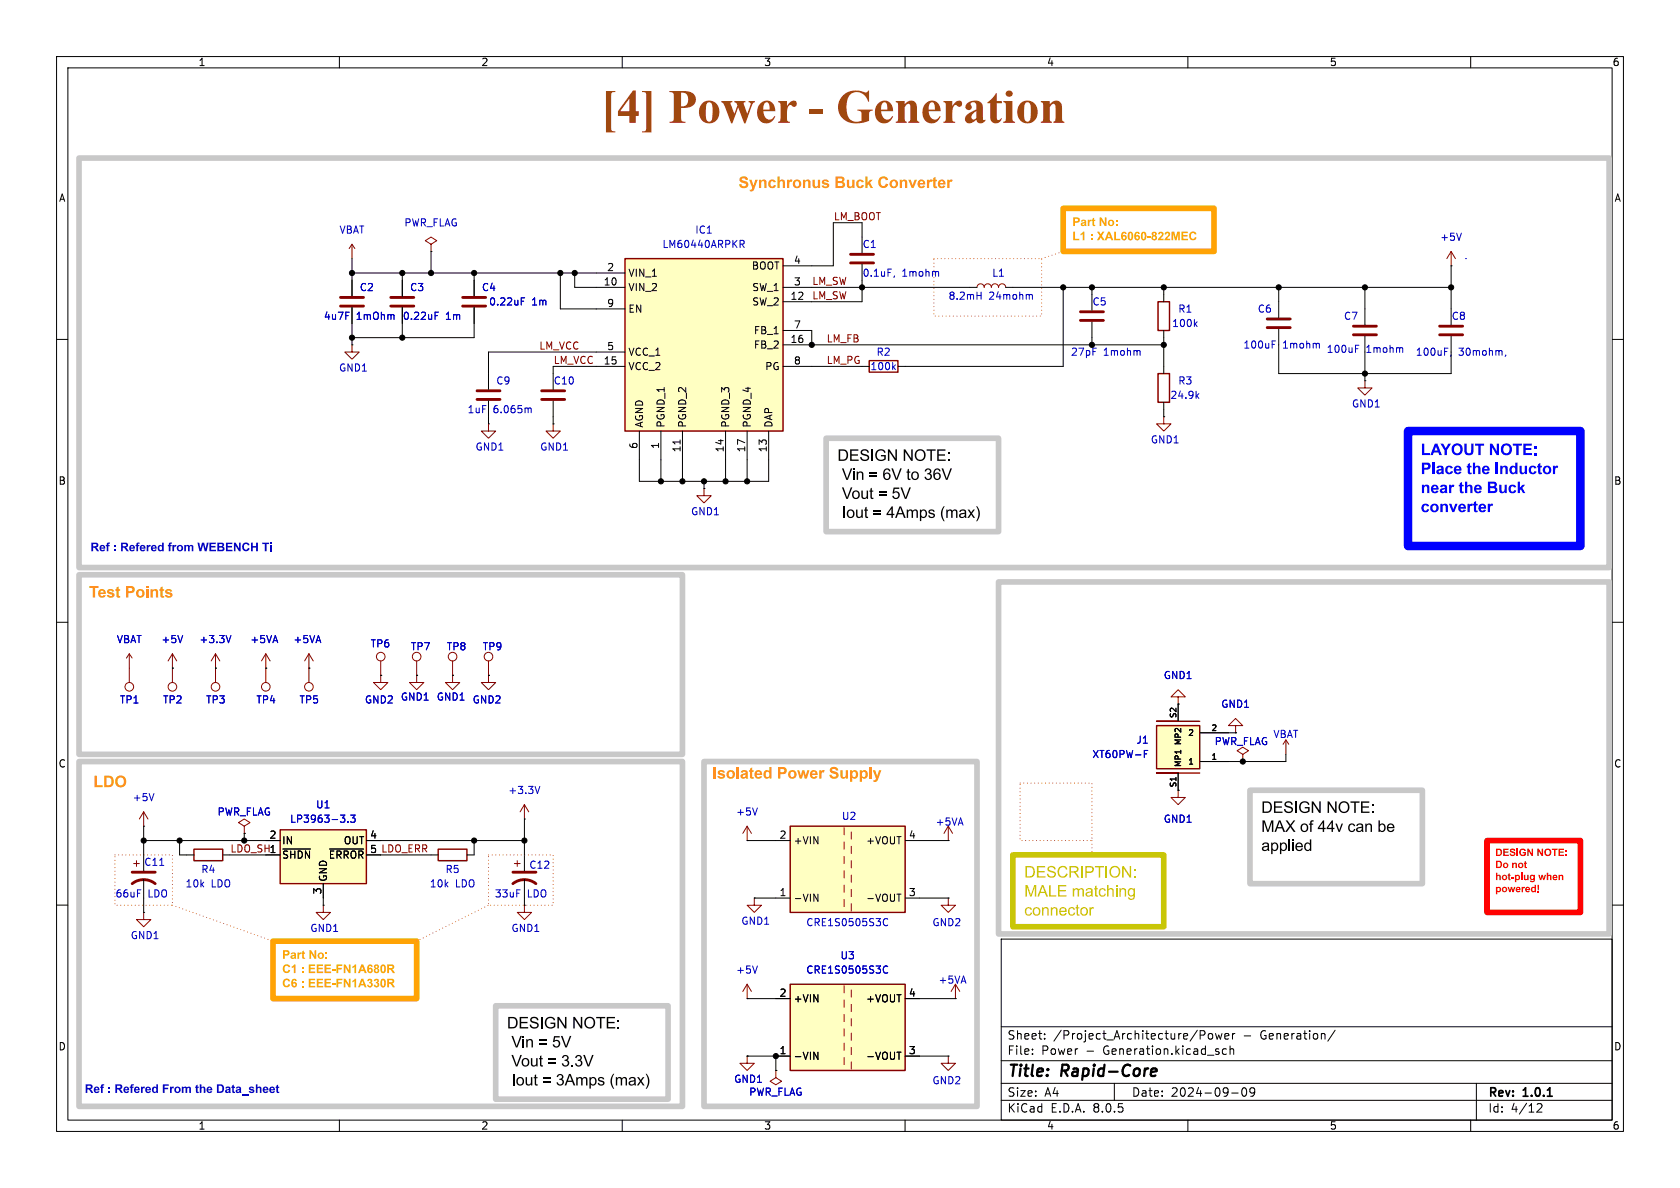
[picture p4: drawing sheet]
<svg xmlns="http://www.w3.org/2000/svg" width="297mm" height="210mm" viewBox="0 0 297 210" stroke-linecap="round" stroke-linejoin="round" font-family="sans-serif">
<defs><g id="words">
<text font-size="8.4" fill="#9f480f" x="106.2" y="23.9">[4] Power- Generation</text>
<g font-size="2.8" fill="#ff8e0d">
<text x="130.6" y="33.6">Synchronus Buck Converter</text>
<text x="15.7" y="106">Test Points</text>
<text x="126" y="138">Isolated Power Supply</text>
<text x="16.5" y="139.5">LDO</text>
</g>
<g font-size="2.8" fill="#00f">
<text x="251.2" y="88.3">near the Buck</text>
<text x="251.2" y="91.7">converter</text>
</g>
<g font-size="2.8">
<text x="148.8" y="92.7">Iout = 4Amps (max)</text>
<text x="223" y="151.6">applied</text>
<text x="90.4" y="186.3">Vin = 5V</text>
<text x="178" y="190.9">Title:</text>
<text x="187.7" y="190.9">Rapid-Core</text>
<text x="90.4" y="193">Iout = 3Amps (max)</text>
</g>
<text font-size="2.8" fill="#c8c607" x="181.1" y="163">connector</text>
<g font-size="2.1" fill="#ffa305">
<text x="189.6" y="40.8">Part No:</text>
<text x="49.9" y="170.4">Part No:</text>
</g>
<g font-size="2.1" fill="#0000c2">
<text x="16" y="97.7">Ref : Refered from WEBENCH Ti</text>
<text x="15" y="193.5">Ref : Refered From the Data_sheet</text>
</g>
<g font-size="2.1">
<text x="178" y="184">Sheet:</text>
<text x="186.2" y="184">/Project_Architecture/Power</text>
<text x="219.8" y="184">-</text>
<text x="223" y="184">Generation/</text>
<text x="178" y="186.7">File:</text>
<text x="184.1" y="186.7">Power</text>
<text x="192" y="186.7">-</text>
<text x="195.2" y="186.7">Generation.kicad_sch</text>
<text x="178" y="196.9">KiCad</text>
<text x="178" y="194.1">Size:</text>
<text x="184.7" y="194.1">A4</text>
<text x="185.7" y="196.9">E.D.A.</text>
<text x="193.3" y="196.9">8.0.5</text>
<text x="200" y="194.1">Date:</text>
<text x="207" y="194.1">2024-09-09</text>
<text x="263" y="194.3">Rev:</text>
<text x="263" y="196.9">Id:</text>
<text x="267.1" y="196.9">4/12</text>
<text x="269.4" y="194.3">1.0.1</text>
</g>
<g font-size="1.8">
<text x="35" y="11.9">1</text>
<text x="85" y="11.9">2</text>
<text x="135" y="11.9">3</text>
<text x="185" y="11.9">4</text>
<text x="235" y="11.9">5</text>
<text x="285" y="11.9">6</text>
<text x="10.3" y="35.9">A</text>
<text x="285.3" y="35.9">A</text>
<text x="132.8" y="47.9">BOOT</text>
<text x="140.3" y="46.7">4</text>
<text x="106.6" y="50.5">10</text>
<text x="107.2" y="48">2</text>
<text x="111" y="51.7">VIN_2</text>
<text x="111" y="49.1">VIN_1</text>
<text x="132.9" y="51.7">SW_1</text>
<text x="139.7" y="53.1">12</text>
<text x="140.3" y="50.5">3</text>
<text x="107.2" y="54.4">9</text>
<text x="111" y="55.5">EN</text>
<text x="132.9" y="54.2">SW_2</text>
<text x="133.2" y="59.3">FB_1</text>
<text x="140.3" y="58.2">7</text>
<text x="106.6" y="64.5">15</text>
<text x="107.2" y="62">5</text>
<text x="111" y="65.6">VCC_2</text>
<text x="111" y="63.1">VCC_1</text>
<text x="133.2" y="61.8">FB_2</text>
<text x="135.2" y="65.6">PG</text>
<text x="139.7" y="60.7">16</text>
<text x="140.3" y="64.5">8</text>
<text x="113.9" y="75.7" transform="rotate(-90 113.9 75.7)">AGND</text>
<text x="117.7" y="75.7" transform="rotate(-90 117.7 75.7)">PGND_1</text>
<text x="121.5" y="75.7" transform="rotate(-90 121.5 75.7)">PGND_2</text>
<text x="129.1" y="75.7" transform="rotate(-90 129.1 75.7)">PGND_3</text>
<text x="132.9" y="75.7" transform="rotate(-90 132.9 75.7)">PGND_4</text>
<text x="136.8" y="75.7" transform="rotate(-90 136.8 75.7)">DAP</text>
<text x="112.8" y="79.4" transform="rotate(-90 112.8 79.4)">6</text>
<text x="116.6" y="79.4" transform="rotate(-90 116.6 79.4)">1</text>
<text x="120.4" y="80.1" transform="rotate(-90 120.4 80.1)">11</text>
<text x="128" y="80.1" transform="rotate(-90 128 80.1)">14</text>
<text x="131.8" y="80.1" transform="rotate(-90 131.8 80.1)">17</text>
<text x="135.6" y="80.1" transform="rotate(-90 135.6 80.1)">13</text>
<text x="10.3" y="85.9">B</text>
<text x="285.3" y="85.9">B</text>
<text x="10.3" y="135.9">C</text>
<text x="285.3" y="135.9">C</text>
<text x="47.6" y="148.3">2</text>
<text x="49.8" y="149.5">IN</text>
<text x="60.7" y="149.5">OUT</text>
<text x="65.3" y="148.3">4</text>
<text x="137.7" y="148.3">2</text>
<text x="140.2" y="149.5">+VIN</text>
<text x="153" y="149.5">+VOUT</text>
<text x="160.6" y="148.3">4</text>
<text x="47.6" y="150.9">1</text>
<text x="49.8" y="152">~{SHDN} ~{ERROR}</text>
<text x="58" y="156" transform="rotate(-90 58 156)">GND</text>
<text x="65.3" y="150.9">5</text>
<text x="56.9" y="158.2" transform="rotate(-90 56.9 158.2)">3</text>
<text x="137.7" y="158.5">1</text>
<text x="140.2" y="159.6">-VIN</text>
<text x="153" y="159.6">-VOUT</text>
<text x="160.6" y="158.5">3</text>
<text x="137.7" y="176.3">2</text>
<text x="140.2" y="177.4">+VIN</text>
<text x="153" y="177.4">+VOUT</text>
<text x="160.6" y="176.3">4</text>
<text x="10.3" y="185.9">D</text>
<text x="285.3" y="185.9">D</text>
<text x="137.7" y="186.4">1</text>
<text x="140.2" y="187.6">-VIN</text>
<text x="153" y="187.6">-VOUT</text>
<text x="160.6" y="186.4">3</text>
<text x="35" y="199.9">1</text>
<text x="85" y="199.9">2</text>
<text x="135" y="199.9">3</text>
<text x="185" y="199.9">4</text>
<text x="235" y="199.9">5</text>
<text x="285" y="199.9">6</text>
</g>
<g font-size="1.8" fill="#0000c2">
<text x="59.9" y="41.5">VBAT</text>
<text x="71.4" y="40.2">PWR_FLAG</text>
<text x="122.8" y="41.5">IC1</text>
<text x="117" y="44">LM60440ARPKR</text>
<text x="152.4" y="44">C1</text>
<text x="254.5" y="42.8">+5V</text>
<text x="63.5" y="51.7">C2</text>
<text x="72.4" y="51.7">C3</text>
<text x="85.1" y="51.7">C4</text>
<text x="152.4" y="49.1">0.1uF,</text>
<text x="159.4" y="49.1">1mohm</text>
<text x="167.6" y="53.2">8.2mH</text>
<text x="174.8" y="53.2">24mohm</text>
<text x="175.3" y="49.1">L1</text>
<text x="57.2" y="56.7">4u7F</text>
<text x="63" y="56.7">1mOhm</text>
<text x="71.1" y="56.7">0.22uF</text>
<text x="78.8" y="56.7">1m</text>
<text x="86.4" y="54.2">0.22uF</text>
<text x="94" y="54.2">1m</text>
<text x="193" y="54.2">C5</text>
<text x="207.1" y="58">100k</text>
<text x="208.2" y="55.5">R1</text>
<text x="222.3" y="55.5">C6</text>
<text x="237.5" y="56.7">C7</text>
<text x="256.6" y="56.7">C8</text>
<text x="59.8" y="65.9">GND1</text>
<text x="153.8" y="65.6">100k</text>
<text x="154.9" y="63.1">R2</text>
<text x="189.2" y="63.1">27pF</text>
<text x="195.1" y="63.1">1mohm</text>
<text x="219.7" y="61.8">100uF</text>
<text x="226.8" y="61.8">1mohm</text>
<text x="234.5" y="62.6">100uF</text>
<text x="241.5" y="62.6">1mohm</text>
<text x="250.2" y="63.1">100uF,</text>
<text x="257.8" y="63.1">30mohm,</text>
<text x="87.6" y="68.2">C9</text>
<text x="97.8" y="68.2">C10</text>
<text x="206.8" y="70.7">24.9k</text>
<text x="208.2" y="68.2">R3</text>
<text x="82.6" y="73.3">1uF</text>
<text x="87.2" y="73.3">6.065m</text>
<text x="238.9" y="72.2">GND1</text>
<text x="84" y="79.9">GND1</text>
<text x="95.4" y="79.9">GND1</text>
<text x="203.4" y="78.6">GND1</text>
<text x="122.1" y="91.3">GND1</text>
<text x="20.6" y="113.9">VBAT</text>
<text x="28.4" y="113.9">+5V</text>
<text x="35.2" y="113.9">+3.3V</text>
<text x="44.2" y="113.9">+5VA</text>
<text x="51.8" y="113.9">+5VA</text>
<text x="65.4" y="114.7">TP6</text>
<text x="72.5" y="115.2">TP7</text>
<text x="78.9" y="115.2">TP8</text>
<text x="85.2" y="115.2">TP9</text>
<text x="21.1" y="124.6">TP1</text>
<text x="28.7" y="124.6">TP2</text>
<text x="36.3" y="124.6">TP3</text>
<text x="45.2" y="124.6">TP4</text>
<text x="52.8" y="124.6">TP5</text>
<text x="64.4" y="124.6">GND2</text>
<text x="70.8" y="124.1">GND1</text>
<text x="77.1" y="124.1">GND1</text>
<text x="83.5" y="124.6">GND2</text>
<text x="205.6" y="120.2">GND1</text>
<text x="215.8" y="125.3">GND1</text>
<text x="200.8" y="131.7">J1</text>
<text x="214.6" y="131.9">PWR_FLAG</text>
<text x="225" y="130.7">VBAT</text>
<text x="193" y="134.2">XT60PW-F</text>
<text x="23.4" y="141.8">+5V</text>
<text x="55.8" y="143.1">U1</text>
<text x="89.8" y="140.6">+3.3V</text>
<text x="38.4" y="144.4">PWR_FLAG</text>
<text x="51.2" y="145.6">LP3963-3.3</text>
<text x="130" y="144.4">+5V</text>
<text x="148.7" y="145.1">U2</text>
<text x="165.3" y="146.2">+5VA</text>
<text x="205.6" y="145.6">GND1</text>
<text x="25.4" y="153.3">C11</text>
<text x="35.5" y="154.5">R4</text>
<text x="78.7" y="154.5">R5</text>
<text x="93.5" y="153.8">C12</text>
<text x="20.3" y="158.9">66uF</text>
<text x="26.2" y="158.9">LDO</text>
<text x="32.7" y="157.1">10k</text>
<text x="37.3" y="157.1">LDO</text>
<text x="75.9" y="157.1">10k</text>
<text x="80.5" y="157.1">LDO</text>
<text x="87.4" y="158.9">33uF</text>
<text x="93.2" y="158.9">LDO</text>
<text x="23" y="166.2">GND1</text>
<text x="54.8" y="164.9">GND1</text>
<text x="90.3" y="164.9">GND1</text>
<text x="131" y="163.7">GND1</text>
<text x="142.4" y="163.9">CRE1S0505S3C</text>
<text x="164.7" y="163.9">GND2</text>
<text x="130" y="172.3">+5V</text>
<text x="142.4" y="172.3">CRE1S0505S3C</text>
<text x="148.5" y="169.8">U3</text>
<text x="165.8" y="174.1">+5VA</text>
<text x="129.7" y="191.6">GND1</text>
<text x="164.7" y="191.9">GND2</text>
<text x="132.3" y="193.9">PWR_FLAG</text>
</g>
<g font-size="1.8" fill="#840000">
<text x="147.3" y="39">LM_BOOT</text>
<text x="143.5" y="50.5">LM_SW</text>
<text x="143.5" y="53">LM_SW</text>
<text x="95.2" y="61.9">LM_VCC</text>
<text x="97.8" y="64.4">LM_VCC</text>
<text x="146" y="64.4">LM_PG</text>
<text x="146" y="60.6">LM_FB</text>
<text x="40.6" y="150.8">LDO_SH1</text>
<text x="65.3" y="150.9">5 LDO_ERR</text>
</g>
<g font-size="1.8" fill="#f00">
<text x="264.3" y="154.2">Do not</text>
<text x="264.3" y="156.3">hot-plug when</text>
<text x="264.3" y="158.4">powered!</text>
</g>
<g font-size="1.4">
<text x="208" y="127.1" transform="rotate(-90 208 127.1)">S2</text>
<text x="209.9" y="130.3">2</text>
<text x="214.1" y="129.3">2</text>
<text x="209" y="135.7" transform="rotate(-90 209 135.7)">MP1 MP2</text>
<text x="209.9" y="135.4">1</text>
<text x="214.1" y="134.4">1</text>
<text x="208" y="139.3" transform="rotate(-90 208 139.3)">S1</text>
</g>
</g></defs>
<g fill="none" stroke="#000" stroke-width=".18">
<path d="M10 10h277v190h-277zM12 12h273v186h-273zM60 10v2M110 10v2M160 10v2M210 10v2M260 10v2M10 60h2M71.1 49.5v2.8M71.1 54.4v2.8M241.3 54.6v2.8M241.3 59.4v2.8"/>
<path d="M256.5 47h.1M256.5 54.6v2.8M256.5 59.4v2.8M285 60h2M124.5 86.4h.1M10 110h2M285 110h2M10 160h2M33 151.1h1.3M39.4 151.1h1.2M43.2 147.3h.1M133.3 158.8h.1"/>
<path d="M285 160h2M177 166h108v32h-108zM60 198v2M110 198v2M132.1 186.7h.1M137.2 189.2h.1M160 198v2M177 194.5h108M177 191.5h108M177 187.5h108M177 181.5h108M182.5 186.3v.1"/>
<path d="M182.5 185.5v.1M184.7 183.6v.1M184.7 182.8v.1M197 191.5v3M210 198v2M212.7 182.2l.3 .3v.3l-.3 .2M213.7 182.8l.2-.1 .4 .1 .1 .6-.2 .2-.3 .1-.2-.1zM214.9 182.7l.3 1 .3-.7 .2 .7 .3-1M216.5 183.2l.7-.1v-.3l-.5-.1-.2 .2 .1 .7h.6M216.8 185.5l-.4-.1-.3 .3v.4l.1 .2h.6M217.5 185.5l.2-.1 .3 .1 .1 .9M217.5 184.9v1.5"/>
<path d="M217.7 193.2h1.2M217.9 182.7v1M218.3 182.7l-.3 .1-.1 .2M219.7 192.4l.2-.1a.81 .81 0 0 1 .6 .6 .81 .81 0 0 1-.3 .8l-.2 .1a.81 .81 0 0 1-.3-1.4zM221.8 192.9l-.3 .3h-.3l-.2-.3 .1-.5 .4-.1 .2 .1a.99 .99 0 0 1-.3 1.4h-.3M236 182.1l-1.3 2M260 198v2M261 191.5v6.5M271.7 195.2l.6-.1 .2 .1 .1 .3-.9 1.1h.9"/>
</g>
<path d="M273.6 193.8h.8" fill="none" stroke="#000" stroke-width=".3"/>
<path d="M203.6 189l.6-.1 .2 .1 .1 .4-1 .1M204.3 190.1l-.6 .1" fill="none" stroke="#000" stroke-width=".4"/>
<path d="M256.5 44.5l-.7 1.2M256.5 44.5v2.5M256.5 44.5l.8 1.2M124.5 86.4v1.2h1.2l-1.2 1.3-1.3-1.3h1.3M43.2 146.1l1-.7-1-.6-1 .6 1 .7v1.2M133.3 158.8v1.2h1.3l-1.3 1.3-1.2-1.3h1.2M132.1 186.7v1.3h1.2l-1.2 1.2-1.3-1.2h1.3M137.2 189.2v1.3l1 .6-1 .7-1.1-.7 1.1-.6" fill="none" stroke="#840000" stroke-width=".18"/>
<path d="M69.1 54.1h4.1M69.1 52.6h4.1M239.3 59.2h4M239.3 57.7h4M254.5 59.2h4.1M254.5 57.7h4.1" fill="none" stroke="#840000" stroke-width=".51"/>
<path d="M76.9 55.8h.4M76.9 55.2h.6M258.4 41.2l-.5 1.3M239.6 61.6h.5M239.6 61h.6M247.8 61.5l.2 .1v.7M256.5 62.7l-.1 .3M266.2 62.7l-.1 .3" fill="none" stroke="#0000c2" stroke-width=".18"/>
<path d="M34.3 150.1h5.1v2h-5.1z" fill="none" stroke="#840000" stroke-width=".25"/>
<path d="M139.7 146.1h20.3v15.2h-20.3z" fill="#ffffc2"/>
<path d="M204.7 53.3h2.1v5.1h-2.1zM153.7 63.8h5v2h-5zM139.7 146.1h20.3v15.2h-20.3z" fill="none" stroke="#840000" stroke-width=".25"/>
<g fill="none" stroke="#840000" stroke-width=".18">
<path d="M62.2 43.2l-.5 .7M62.2 43.2v2.5M62.2 43.2l.5 .7M76.2 43.2l1-.7-1-.6-1 .6 1 .7v1.3M62.2 61v1.2h1.3l-1.3 1.3-1.2-1.3h1.2M205.7 73.7v1.2h1.3l-1.3 1.3-1.2-1.3h1.2M241.3 67.3v1.3h1.3l-1.3 1.3-1.3-1.3h1.3M22.9 115.6v5.1M22.9 115.6l-.5 .7M22.9 115.6l.5 .7M30.5 115.6v5.1M30.5 115.6l-.8 1.2"/>
<path d="M30.5 115.6l.7 1.2M38.1 115.6v5.1M38.1 115.6l-.8 1.2M38.1 115.6l.8 1.2M23.6 152.7h1M24.1 152.1v1.1M25.4 143.5l-.8 1.3M25.4 143.5v2.6M25.4 143.5l.8 1.3M132.1 146.1l-.8 1.2M132.1 146.1v2.5M132.1 146.1l.7 1.2"/>
<path d="M149.2 146.3v1.3M149.2 148.8v1.3M149.2 151.4v1.3M149.2 153.9v1.3M149.2 156.5v1.2M149.2 159v1.3M150.5 147.1v1.2M150.5 149.6v1.3M150.5 152.1v1.3M150.5 154.7v1.3M150.5 157.2v1.3M150.5 159.8v1.2"/>
<path d="M167.6 158.8v1.2h1.3l-1.3 1.3-1.2-1.3h1.2M25.4 161.3v1.3h1.3l-1.3 1.2-1.3-1.2h1.3M168.9 174l-.8 1.3M168.9 174v2.5M168.9 174l.8 1.3"/>
<circle cx="22.9" cy="121.4" r=".76"/>
<circle cx="30.5" cy="121.4" r=".76"/>
<circle cx="38.1" cy="121.4" r=".76"/>
</g>
<g fill="none" stroke="#000" stroke-width=".18">
<path d="M62.2 49.5v2.8M62.2 54.4v2.8M76.2 44.5h.1M152.4 41.9v2.8M152.4 46.7v2.8M193 52.1v2.8M193 56.9v2.8M205.7 52.1v1.2M205.7 58.4v1.3M62.2 61h.1M152.4 64.8h1.3M158.7 64.8h1.3"/>
<path d="M205.7 73.7h.1M241.3 67.3h.1M30.5 118.1h.1M38.1 118.1h.1M25.4 146.1h.1M25.4 151.1v2.8M25.4 155.4v3.4M132.1 148.6h.1M137.2 158.8h2.5M137.2 148.6h2.5M143.9 158.1l.7 1.2v-1.2M158.6 158.1h.7"/>
<path d="M160 158.8h2.6M160 148.6h2.6M167.6 158.8h.1M25.4 161.3h.1M168.9 176.5h.1"/>
</g>
<g fill="none" stroke="#0000c2" stroke-width=".18">
<path d="M158.1 48.8l-.1 .2M165.8 48l.1 .2v.6M211.3 57.2l.3 .5M211.6 56.9l-.4 .5M157.9 64.9l.4 .4M158.3 64.5l-.5 .5M201.4 62l.2 .1v.7M32.3 112.3l-.4 1.3M40.8 112.3l-.4 1.3M27.2 140.3l-.4 1.2M28.2 153h.8M133.9 142.8l-.4 1.3"/>
<path d="M156.2 163.3l.4 .3 .3-.1M156.9 162.5l-.3-.1-.4 .3"/>
</g>
<path d="M60.2 54.1h4.1M60.2 52.6h4.1M150.4 46.5h4M150.4 45h4M191 56.6h4.1M191 55.1h4.1M23.4 156.2a3.3 3.3 0 0 1 4 0M23.4 154.2h4" fill="none" stroke="#840000" stroke-width=".51"/>
<path d="M110.5 45.7h27.9v30.5h-27.9z" fill="#ffffc2"/>
<path d="M110.5 45.7h27.9v30.5h-27.9z" fill="none" stroke="#840000" stroke-width=".25"/>
<g fill="none" stroke="#000" stroke-width=".18">
<path d="M83.8 49.5v2.8M83.8 54.4v2.8M105.4 50.8h5.1M105.4 48.3h5.1M105.4 54.6h5.1M138.4 50.8h5.1M138.4 53.3h5.1M138.4 47h5.1M138.4 58.4h5.1M86.4 74.9h.1M86.4 66v2.8M86.4 70.9v2.8"/>
<path d="M97.8 74.9h.1M97.8 66v2.8M97.8 70.9v2.8M105.4 64.8h5.1M105.4 62.2h5.1M113 76.2v5.1M116.8 76.2v5.1M120.2 77.8v.7M120.6 76.2v5.1M128.3 76.2v5.1M132.1 76.2v5.1M135.9 76.2v5.1"/>
<path d="M138.4 64.8h5.1M138.4 61h5.1M208.3 124.5h.1M167.6 148.6h.1M167.6 186.7h.1"/>
</g>
<path d="M92.2 53.3h.4M92.2 52.6h.6M130.8 42.5h.5l.3 .2-.2 .4-.6 .1M131.1 43.2l.5 .6M93.5 72.1l.4 .2v.7" fill="none" stroke="#0000c2" stroke-width=".18"/>
<path d="M86.4 74.9v1.3h1.2l-1.2 1.3-1.3-1.3h1.3M97.8 74.9v1.3h1.3l-1.3 1.3-1.3-1.3h1.3M208.3 139.7v1.3h1.2l-1.2 1.2-1.3-1.2h1.3M208.3 123.2h1.2l-1.2-1.3-1.3 1.3h1.3v1.3M227.3 130.8l-.5 .8M227.3 130.8v2.6M227.3 130.8l.5 .8M167.6 146.1l-.7 1.2M167.6 146.1v2.5M167.6 146.1l.8 1.2M167.6 186.7v1.3h1.3l-1.3 1.2-1.2-1.2h1.2" fill="none" stroke="#840000" stroke-width=".18"/>
<path d="M81.8 54.1h4.1M81.8 52.6h4.1M84.3 70.6h4.1M84.3 69.1h4.1M95.8 70.6h4M95.8 69.1h4" fill="none" stroke="#840000" stroke-width=".51"/>
<path d="M204.5 128.3h7.6v7.6h-7.6z" fill="#ffffc2"/>
<path d="M204.5 128.3h7.6v7.6h-7.6zM208.3 127.5h-3.8h7.6M208.3 136.7h-3.8h7.6" fill="none" stroke="#840000" stroke-width=".25"/>
<path d="M208.3 124.5v3M208.3 136.7v3M212.2 134.6h5M212.2 129.5h5M218.4 129.5h.1M219.7 134.6h.1" fill="none" stroke="#000" stroke-width=".18"/>
<path d="M202.3 133.3h.4M202.3 132.7h.6" fill="none" stroke="#0000c2" stroke-width=".18"/>
<path d="M218.4 128.3h1.3l-1.3-1.3-1.2 1.3h1.2v1.2M219.7 133.4l1-.7-1-.6-1 .6 1 .7v1.2" fill="none" stroke="#840000" stroke-width=".18"/>
<path d="M139.7 174h20.3v15.2h-20.3z" fill="#ffffc2"/>
<path d="M204.7 66h2.1v5.1h-2.1zM77.5 150.1h5v2h-5zM139.7 174h20.3v15.2h-20.3z" fill="none" stroke="#840000" stroke-width=".25"/>
<g fill="none" stroke="#840000" stroke-width=".18">
<path d="M90.9 152.7h1M91.4 152.1v1.1M92.7 142.2l-.8 1.3M92.7 142.2v2.6M92.7 142.2l.8 1.3M57.1 160v1.3h1.3l-1.3 1.3-1.2-1.3h1.2M92.7 160v1.3h1.3l-1.3 1.3-1.3-1.3h1.3M132.1 174l-.8 1.3M132.1 174v2.5M132.1 174l.7 1.3M149.2 174.2v1.3M149.2 176.8v1.3"/>
<path d="M149.2 179.3v1.3M150.5 175v1.3M150.5 177.5v1.3M149.2 181.9v1.2M149.2 184.4v1.3M149.2 186.9v1.3M150.5 180.1v1.3M150.5 182.6v1.3M150.5 185.2v1.2M150.5 187.7v1.3"/>
</g>
<g fill="none" stroke="#000" stroke-width=".18">
<path d="M205.7 64.8v1.2M205.7 71.1v1.3M76.2 151.1h1.3M82.5 151.1h1.3M92.7 144.8h.1M92.7 151.1v2.8M92.7 155.4v3.4M57.1 160h.1M92.7 160h.1M132.1 176.5h.1M137.2 176.5h2.5M160 176.5h2.6"/>
<path d="M137.2 186.7h2.5M143.9 186l.7 1.3v-1.3M158.6 186h.7M160 186.7h2.6"/>
</g>
<path d="M211.6 69.9l.3 .5M211.9 69.6l-.4 .5M95.4 139l-.4 1.3M133.9 170.8l-.4 1.2M156.2 171.7l.4 .3 .3-.1M156.9 170.9l-.3-.1-.4 .3" fill="none" stroke="#0000c2" stroke-width=".18"/>
<path d="M90.7 156.2a3.3 3.3 0 0 1 4 0M90.7 154.2h4" fill="none" stroke="#840000" stroke-width=".51"/>
<path d="M49.5 146.7h15.3v9.5h-15.3z" fill="#ffffc2"/>
<path d="M49.5 146.7h15.3v9.5h-15.3z" fill="none" stroke="#840000" stroke-width=".25"/>
<g fill="none" stroke="#000" stroke-width=".18">
<path d="M171.4 50.8h1.3M177.8 50.8h1.3M226.1 53.3v2.8M226.1 58.2v2.8M47 118.1h.1M54.6 118.1h.1M67.3 119.4h.1M73.7 119.4h.1M80 119.4h.1M86.4 119.4h.1M47 151.1h2.5M47 148.6h2.5"/>
<path d="M50 150.1h4.9M57.1 156.2v2.6M58.3 150.1h6M64.8 151.1h2.5M64.8 148.6h2.5"/>
</g>
<path d="M172.7 52.2h.7M173.4 51.6v1.3M182.2 52.1l.3 .1v.7M224.9 60.9h.4M224.9 60.3h.6M233.1 60.7l.1 .2v.6M60.2 144.1h.8l-.5 .5M60.8 144.6l.2 .2-.2 .5M61.5 145.2v.2M62 144.1h.8l-.4 .5 .3 .1v.5l-.2 .2-.5-.2" fill="none" stroke="#0000c2" stroke-width=".18"/>
<g fill="none" stroke="#840000" stroke-width=".18">
<path d="M172.7 50.8a.64 .64 0 0 1 .7-.6 .64 .64 0 0 1 .6 .6 .64 .64 0 0 1 .6-.6 .64 .64 0 0 1 .7 .6 .64 .64 0 0 1 .6-.6 .64 .64 0 0 1 .6 .6 .64 .64 0 0 1 .7-.6 .64 .64 0 0 1 .6 .6M47 115.6v5.1M47 115.6l-.8 1.2M47 115.6l.8 1.2M54.6 115.6l-.8 1.2M54.6 115.6v5.1M54.6 115.6l.8 1.2M67.3 116.8v3.9h1.3l-1.3 1.2-1.3-1.2h1.3M73.7 116.8v3.9h1.2l-1.2 1.2-1.3-1.2h1.3M80 116.8v3.9h1.3l-1.3 1.2-1.3-1.2h1.3M86.4 116.8v3.9h1.2l-1.2 1.2-1.3-1.2h1.3"/>
<circle cx="67.3" cy="116.1" r=".76"/>
<circle cx="73.7" cy="116.1" r=".76"/>
<circle cx="80" cy="116.1" r=".76"/>
<circle cx="86.4" cy="116.1" r=".76"/>
<circle cx="47" cy="121.4" r=".76"/>
<circle cx="54.6" cy="121.4" r=".76"/>
</g>
<path d="M224 57.9h4.1M224 56.4h4.1" fill="none" stroke="#840000" stroke-width=".51"/>
<path d="M87.6 177.8h30.5v16.5h-30.5z" fill="none" stroke="#c8c8c8" stroke-width="1"/>
<g fill="#000">
<path d="M89.8 179.8h.7a1.02 1.02 0 0 1 1 1 1.02 1.02 0 0 1-.9 1h-.8v-.2h.7a.79 .79 0 0 0 .7-.8 .79 .79 0 0 0-.7-.8h-.4v1.6h-.3zM103.6 180a1 1 0 0 1 1.4 .1 1 1 0 0 1-.2 1.5 1 1 0 0 1-1.4-.3l-.1-.5h.3a.73 .73 0 0 0 .9 .8 .73 .73 0 0 0 .4-1.1 .69 .69 0 0 0-.8-.5 .69 .69 0 0 0-.5 .8h-.3zM90.4 183.1h.3l.6 1.8 .7-1.8h.3l-.8 2.1h-.3zM90.4 186.5h.3l.6 1.8 .7-1.8h.3l-.8 2h-.3zM91.9 179.8h1.4v.2h-1.2v.6h1.2v.3h-1.2v.7h1.3v.2h-1.5zM92.4 183.1h.3v.3h-.3zM92.4 187.2a.72 .72 0 0 1 1 .1 .72 .72 0 0 1-.1 1 .72 .72 0 0 1-1-.1l-.1-.4h.3a.47 .47 0 0 0 .5 .5 .47 .47 0 0 0 .3-.7 .43 .43 0 0 0-.5-.4 .43 .43 0 0 0-.3 .6h-.3zM93.9 179.9a.8 .8 0 0 1 1.3 .4l-.3 .1a.47 .47 0 0 0-.4-.4 .47 .47 0 0 0-.5 .4l.1 .1a.92 .92 0 0 1 1.1 .9 .85 .85 0 0 1-.9 .4 .85 .85 0 0 1-.7-.7h.3a.54 .54 0 0 0 .5 .5 .54 .54 0 0 0 .6-.4l-.1-.2a1.35 1.35 0 0 1-1.2-.7zM93.9 187.1h.2v.8a.36 .36 0 0 0 .4 .4 .36 .36 0 0 0 .3-.5v-.7h.2v1.4h-.2v-.2a.52 .52 0 0 1-.6 .2 .52 .52 0 0 1-.3-.5zM94.5 190.1l.3-.2v.5h.2v.2h-.2v.9v.2h.2l.1 .2a.36 .36 0 0 1-.5 0 .36 .36 0 0 1-.1-.4v-.9h-.2v-.2h.2zM95.5 186.7l.2-.1v.5h.3v.1h-.3v.9l.1 .2h.2v.2a.36 .36 0 0 1-.4 0 .36 .36 0 0 1-.1-.4v-.9h-.2v-.1h.2zM96.6 180a.93 .93 0 0 1 1.5 .3l-.2 .1a.73 .73 0 0 0-1-.3 .73 .73 0 0 0-.3 1 .79 .79 0 0 0 1.3 .3v-.4h-.6v-.2h.9v.7a1.09 1.09 0 0 1-1.6 .1 1.09 1.09 0 0 1 0-1.6z"/>
<path d="M97.9 183.2h1v.2h-.8l-.1 .5a.67 .67 0 0 1 1 .4 .67 .67 0 0 1-.4 .9 .67 .67 0 0 1-.9-.6h.3a.45 .45 0 0 0 .5 .3 .45 .45 0 0 0 .3-.6 .45 .45 0 0 0-.6-.3l-.2 .2h-.2zM96.9 187.1h1.4v.2h-1.4zM96.9 187.7h1.4v.3h-1.4zM98.6 190a.54 .54 0 0 1 .8 0 .54 .54 0 0 1-.1 .8 .63 .63 0 0 1 0 1.1 .63 .63 0 0 1-.9-.5l.2-.1a.41 .41 0 0 0 .5 .4 .41 .41 0 0 0 .3-.5 .41 .41 0 0 0-.5-.3v-.2a.34 .34 0 0 0 .4-.3 .34 .34 0 0 0-.3-.4 .34 .34 0 0 0-.3 .4h-.3zM98.6 179.8h.2l1.1 1.6v-1.6h.2v2h-.2l-1.1-1.6v1.6h-.2zM99.5 186.6a.54 .54 0 0 1 .8 0 .54 .54 0 0 1 0 .8 .63 .63 0 0 1 0 1.1 .63 .63 0 0 1-1-.5h.3a.41 .41 0 0 0 .4 .3 .41 .41 0 0 0 .4-.5 .41 .41 0 0 0-.6-.2v-.3a.34 .34 0 0 0 .5-.3 .34 .34 0 0 0-.4-.3 .34 .34 0 0 0-.3 .4l-.3-.1zM99.2 183.1h.2l.7 1.8 .6-1.8h.3l-.8 2.1h-.3zM101 188.2h.3v.3h-.3zM101.3 179.8h.3l1.1 1.6v-1.6h.2v2h-.2l-1.1-1.6v1.6h-.3zM101.9 186.6a.54 .54 0 0 1 .8 0 .54 .54 0 0 1-.1 .8 .63 .63 0 0 1 0 1.1 .63 .63 0 0 1-.9-.5h.2a.41 .41 0 0 0 .5 .3 .41 .41 0 0 0 .3-.5 .41 .41 0 0 0-.6-.2l.1-.3a.34 .34 0 0 0 .4-.3 .34 .34 0 0 0-.3-.3 .34 .34 0 0 0-.4 .4l-.2-.1zM100.6 189.8h.3l.8 2.1h-.3l-.2-.6h-.9l-.2 .6h-.3l.3-.9h1l-.4-.9-.3 .9h-.3zM103.1 186.5h.3l.6 1.8 .7-1.8h.2l-.7 2h-.3z"/>
<path d="M105.4 179.8h1.6v.2h-.7v1.8h-.2v-1.8h-.7zM107.3 179.8h1.4v.2h-1.2v.6h1.1v.3h-1.1v.7h1.3v.2h-1.5zM108.4 189.8h.2l-.1 .2a2.32 2.32 0 0 0 .1 2.5h-.2a2.05 2.05 0 0 1 0-2.7zM109.2 180.3h.2v.3h-.2zM109.2 181.5h.2v.3h-.2zM114.1 189.8h.2a2.05 2.05 0 0 1 0 2.7h-.2a2.35 2.35 0 0 0 0-2.7z"/>
</g>
<path d="M95.8 179.8v2M90.8 189.8v2.1" fill="none" stroke="#000" stroke-width=".27"/>
<path d="M248.9 76.2h30.5v20.3h-30.5z" fill="none" stroke="#00f" stroke-width="1.5"/>
<g fill="#00f">
<path d="M251.4 78.4h.4v1.7h1v.3h-1.4z"/>
<path d="M253.7 78.4h.4l.8 2h-.4l-.2-.4h-.8l-.2 .4h-.4l.3-.8h1l-.3-.7-.3 .7h-.4z"/>
<path d="M254.6 78.4h.5l.5 .8 .5-.8h.4l-.7 1.2v.8h-.4v-.8z"/>
<path d="M256.9 78.6a1.01 1.01 0 0 1 1.5 .2 1.01 1.01 0 0 1-.2 1.4 1.01 1.01 0 0 1-1.4-.2l-.2-.6h.5a.6 .6 0 0 0 .7 .7 .6 .6 0 0 0 .3-.9 .56 .56 0 0 0-.6-.5 .56 .56 0 0 0-.4 .7h-.5z"/>
<path d="M258.9 78.4h.4v1.1a.43 .43 0 0 0 .4 .6 .43 .43 0 0 0 .4-.6v-1.1h.4v1.1a.82 .82 0 0 1-.8 1 .82 .82 0 0 1-.8-1z"/>
<path d="M260.8 78.4h1.6v.4h-.6v1.6h-.4v-1.6h-.6z"/>
<path d="M263.4 78.4h.4l.8 1.4v-1.4h.4v2h-.4l-.8-1.3v1.3h-.4z"/>
<path d="M265.6 78.6a1.01 1.01 0 0 1 1.5 .2 1.01 1.01 0 0 1-.2 1.4 1.01 1.01 0 0 1-1.4-.2l-.2-.6h.5a.6 .6 0 0 0 .7 .7 .6 .6 0 0 0 .4-.9 .56 .56 0 0 0-.7-.5 .56 .56 0 0 0-.4 .7h-.5z"/>
<path d="M267.5 78.4h1.6v.4h-.6v1.6h-.5v-1.6h-.5z"/>
<path d="M269.3 78.4h1.5v.4h-1.1v.4h1v.3h-1v.6h1.1v.3h-1.5z"/>
<path d="M271.2 79h.4v.4h-.4z"/>
<path d="M271.2 80.1h.4v.3h-.4z"/>
<path d="M251.4 81.8h.6a.66 .66 0 0 1 .9 .6 .66 .66 0 0 1-.9 .6h-.2v.8h-.4v-1.1h.4a.42 .42 0 0 0 .5 0 .42 .42 0 0 0 .1-.5l-.6-.1v.6h-.4z"/>
</g>
<path d="M253.4 81.8v2" fill="none" stroke="#00f" stroke-width=".39"/>
<g fill="#00f">
<path d="M254.1 82.5a.65 .65 0 0 1 .7-.2 .65 .65 0 0 1 .4 .6l.1 .9h-.4v-.2l-.4 .2a.46 .46 0 0 1-.6-.4h.4a.29 .29 0 0 0 .4 .1 .29 .29 0 0 0 .1-.4l-.5 .3h-.4l.2-.4 .7-.2a.26 .26 0 0 0-.2-.2 .26 .26 0 0 0-.3 .2l-.3-.1z"/>
<path d="M255.7 82.5l.3-.2 .5 .1 .3 .3-.3 .1a.34 .34 0 0 0-.5-.1 .34 .34 0 0 0-.1 .5 .31 .31 0 0 0 .2 .3 .31 .31 0 0 0 .4-.2h.4a.75 .75 0 0 1-1.2 .4 .75 .75 0 0 1 0-1.2z"/>
<path d="M257.2 82.5a.7 .7 0 0 1 .9-.1 .7 .7 0 0 1 .3 .8h-1a.3 .3 0 0 0 .2 .3 .3 .3 0 0 0 .4-.1h.4a.71 .71 0 0 1-.9 .4 .71 .71 0 0 1-.5-.9h1a.29 .29 0 0 0-.3-.3 .29 .29 0 0 0-.3 .3h-.4z"/>
<path d="M259.5 82.1l.4-.3v.5h.2v.3h-.2v.8v.1h.2l.1 .3a.44 .44 0 0 1-.6 0 .44 .44 0 0 1-.1-.5v-.7h-.2z"/>
<path d="M260.4 81.8h.4v.7a.53 .53 0 0 1 .6-.2 .53 .53 0 0 1 .3 .6v.9h-.4v-.8a.31 .31 0 0 0-.3-.4 .31 .31 0 0 0-.2 .5v.7h-.4z"/>
<path d="M262.2 82.5a.7 .7 0 0 1 .8-.1 .7 .7 0 0 1 .4 .8h-1a.3 .3 0 0 0 .2 .3 .3 .3 0 0 0 .4-.1h.3a.71 .71 0 0 1-.9 .4 .71 .71 0 0 1-.4-.9h1a.29 .29 0 0 0-.3-.3 .29 .29 0 0 0-.3 .3h-.4z"/>
</g>
<path d="M264.6 81.8v2" fill="none" stroke="#00f" stroke-width=".41"/>
<g fill="#00f">
<path d="M265.2 82.3h.4v.3a.52 .52 0 0 1 .6-.3 .52 .52 0 0 1 .3 .6v.9h-.3v-.9a.32 .32 0 0 0-.4-.3 .32 .32 0 0 0-.2 .5v.7h-.4z"/>
<path d="M267 82.5a.57 .57 0 0 1 .9 0v-.7h.4v2h-.4v-.2a.61 .61 0 0 1-.7 .2 .61 .61 0 0 1-.4-.8h.4a.37 .37 0 0 0 .4 .6 .37 .37 0 0 0 .3-.6 .33 .33 0 0 0-.4-.4 .33 .33 0 0 0-.3 .4h-.4z"/>
<path d="M268.6 82.3h.4v.7a.34 .34 0 0 0 .3 .6 .34 .34 0 0 0 .3-.6v-.7h.4v1.5h-.4v-.2a.52 .52 0 0 1-.6 .2 .52 .52 0 0 1-.4-.5z"/>
<path d="M270.5 82.5l.3-.2 .5 .1 .3 .3-.4 .1a.34 .34 0 0 0-.4-.1 .34 .34 0 0 0-.1 .5 .31 .31 0 0 0 .2 .3 .31 .31 0 0 0 .4-.2h.3a.75 .75 0 0 1-1.1 .4 .75 .75 0 0 1 0-1.2z"/>
<path d="M271.9 82.1l.4-.3v.5h.3v.3h-.3v.8l.1 .1h.2v.3a.44 .44 0 0 1-.5 0 .44 .44 0 0 1-.2-.5v-.7h-.2z"/>
<path d="M273 82.5a.76 .76 0 0 1 1.2 .1 .76 .76 0 0 1-.5 1.2 .76 .76 0 0 1-.9-.7h.3a.39 .39 0 0 0 .5 .5 .39 .39 0 0 0 .3-.6 .36 .36 0 0 0-.5-.4 .36 .36 0 0 0-.3 .5h-.3z"/>
<path d="M274.5 82.3h.4v.2a.38 .38 0 0 1 .6-.1l-.1 .3a.37 .37 0 0 0-.5 .2 .37 .37 0 0 0 0 .4v.5h-.4z"/>
<path d="M258.1 85.4l.4-.2v.5h.2v.3h-.2v.7v.2h.2l.1 .3a.45 .45 0 0 1-.6 0 .45 .45 0 0 1-.1-.6v-.6h-.2z"/>
<path d="M259 85.1h.4v.8a.53 .53 0 0 1 .6-.2 .53 .53 0 0 1 .3 .6v.9h-.4v-.8a.31 .31 0 0 0-.3-.5 .31 .31 0 0 0-.2 .5v.8h-.4z"/>
<path d="M263 85.1h.8a.54 .54 0 0 1 .8 .3 .54 .54 0 0 1-.3 .7 .58 .58 0 0 1 .4 .8 .58 .58 0 0 1-.8 .3h-.9v-.4h.8a.32 .32 0 0 0 .5-.3 .32 .32 0 0 0-.5-.2h-.4v.5h-.4v-.8h.4a.58 .58 0 0 0 .8-.3l-.1-.2h-.7v.5h-.4z"/>
<path d="M268.3 85.1h.4v1.1l.5-.5h.4l-.5 .5 .6 1h-.5l-.3-.7-.2 .2v.5h-.4z"/>
<path d="M260.6 88.8l.4-.2v.5h.2v.2h-.2v.8v.2l.2-.1 .1 .3a.44 .44 0 0 1-.6 0 .44 .44 0 0 1-.1-.5v-.7h-.2z"/>
</g>
<path d="M48.3 166.4h25.4v10.1h-25.4z" fill="none" stroke="#ffa305" stroke-width="1"/>
<g fill="#ffa305">
<path d="M50 168h.5a.5 .5 0 0 1 .7 .4 .5 .5 0 0 1-.7 .5h-.2v.6h-.3v-.8l.8-.1a.24 .24 0 0 0 0-.3 .24 .24 0 0 0-.3-.1h-.2v.5h-.3z"/>
<path d="M53.4 168.2l.3-.2v.4h.2v.2h-.2v.6l.1 .1h.1v.2h-.3l-.1-.1-.1-.8h-.1z"/>
<path d="M54.7 168h.3l.6 1v-1h.3v1.5h-.3l-.6-1v1h-.3z"/>
<path d="M50.2 170.7a.65 .65 0 0 1 1.1 .2l-.3 .1a.4 .4 0 0 0-.6-.2 .4 .4 0 0 0-.1 .6l.2 .3a.34 .34 0 0 0 .5-.3l.3 .1a.72 .72 0 0 1-1.1 .4 .72 .72 0 0 1-.1-1.1z"/>
<path d="M51.6 170.9l.4-.4h.2v1.5h-.3v-1.1l-.3 .2z"/>
<path d="M53.4 170.9h.2v.3h-.2z"/>
<path d="M53.4 171.7h.2v.3h-.2z"/>
<path d="M54.6 170.5h1.1v.2h-.8v.4h.8v.2h-.8v.5h.8v.2h-1.1z"/>
<path d="M56 170.5h1.1v.2h-.8v.4h.8v.2h-.8v.5h.8v.2h-1.1z"/>
<path d="M57.4 170.5h1.1v.2h-.8v.4h.7v.2h-.7v.5h.8v.2h-1.1z"/>
<path d="M58.8 171.4h.5v.2h-.5z"/>
<path d="M59.5 170.5h1v.2h-.7v.4h.6v.3h-.6v.6h-.3z"/>
<path d="M60.8 170.5h.3l.6 1v-1h.3v1.5h-.3l-.6-1v1h-.3z"/>
<path d="M62.3 170.9l.4-.4h.3v1.5h-.3v-1.1l-.4 .2z"/>
<path d="M63.9 170.5h.3l.6 1.5h-.3l-.2-.3h-.6l-.1 .3h-.3l.2-.6h.8l-.3-.5-.2 .5h-.3z"/>
<path d="M65.1 170.6l.6-.1 .2 .4h-.3a.24 .24 0 0 0-.3-.1 .24 .24 0 0 0-.1 .4 .48 .48 0 0 1 .7 .2 .48 .48 0 0 1-.4 .7 .48 .48 0 0 1-.6-.5v-.1h.3a.2 .2 0 0 0 .3 .2 .2 .2 0 0 0 0-.3 .2 .2 0 0 0-.3 .1h-.3v-.6z"/>
<path d="M66.2 170.6a.42 .42 0 0 1 .7 0 .42 .42 0 0 1-.1 .6 .48 .48 0 0 1 0 .8 .48 .48 0 0 1-.7-.5h.3a.21 .21 0 0 0 .3 .2 .21 .21 0 0 0 0-.3 .21 .21 0 0 0-.3 .1h-.3l.2-.3-.2-.3h.3a.18 .18 0 0 0 .2 .2 .18 .18 0 0 0 .1-.3 .18 .18 0 0 0-.3 0l-.3 .1z"/>
<path d="M67.4 170.6a.59 .59 0 0 1 .7 .1 .59 .59 0 0 1 .1 .7 .52 .52 0 0 1-.6 .6 .52 .52 0 0 1-.4-.7h.3l.1 .3a.21 .21 0 0 0 .3 .1 .21 .21 0 0 0 0-.3v-.4a.21 .21 0 0 0-.3-.2 .21 .21 0 0 0-.1 .3v.2h-.3z"/>
<path d="M68.5 170.5h.6a.44 .44 0 0 1 .6 .3 .44 .44 0 0 1-.4 .5l.5 .7h-.3l-.4-.5-.3-.1v.6h-.3v-.9h.6a.23 .23 0 0 0 .3-.2 .23 .23 0 0 0-.4-.2h-.2v.4h-.3z"/>
<path d="M50.2 173.2a.65 .65 0 0 1 1.1 .3h-.3a.4 .4 0 0 0-.6-.2 .4 .4 0 0 0-.1 .6l.2 .3a.34 .34 0 0 0 .5-.3l.3 .1a.72 .72 0 0 1-1.1 .4 .72 .72 0 0 1-.1-1.1z"/>
<path d="M51.7 173.1h.6l.2 .3h-.3a.24 .24 0 0 0-.4 0 .24 .24 0 0 0 0 .3 .48 .48 0 0 1 .7 .3 .48 .48 0 0 1-.4 .6 .48 .48 0 0 1-.6-.4v-.1h.3a.2 .2 0 0 0 .3 .1 .2 .2 0 0 0 0-.3 .2 .2 0 0 0-.3 .1h-.3v-.5z"/>
<path d="M53.4 173.4h.2v.3h-.2z"/>
<path d="M53.4 174.3h.2v.2h-.2z"/>
<path d="M54.6 173h1.1v.3h-.8v.3h.8v.3h-.8v.4h.8v.2h-1.1z"/>
<path d="M56 173h1.1v.3h-.8v.3h.8v.3h-.8v.4h.8v.2h-1.1z"/>
<path d="M57.4 173h1.1v.3h-.8v.3h.7v.3h-.7v.4h.8v.2h-1.1z"/>
<path d="M58.8 173.9h.5v.2h-.5z"/>
<path d="M59.5 173h1v.3h-.7v.3h.6v.3h-.6v.6h-.3z"/>
<path d="M60.8 173h.3l.6 1v-1h.3v1.5h-.3l-.6-1v1h-.3z"/>
<path d="M62.3 173.4l.4-.4h.3v1.5h-.3v-1.1l-.4 .3z"/>
<path d="M63.9 173h.3l.6 1.5h-.3l-.2-.3h-.6l-.1 .3h-.3l.2-.6h.8l-.3-.5-.2 .5h-.3z"/>
<path d="M65 173.1a.41 .41 0 0 1 .7 0 .41 .41 0 0 1-.1 .6 .48 .48 0 0 1 0 .8 .48 .48 0 0 1-.7-.4h.3a.23 .23 0 0 0 .3 .1 .23 .23 0 0 0 .1-.3 .23 .23 0 0 0-.3-.1v-.2a.18 .18 0 0 0 .2-.1 .18 .18 0 0 0-.1-.3 .18 .18 0 0 0-.2 .3l-.3-.1z"/>
<path d="M66.2 173.1a.41 .41 0 0 1 .6 0 .41 .41 0 0 1 0 .6 .48 .48 0 0 1 0 .8 .48 .48 0 0 1-.7-.4h.2a.23 .23 0 0 0 .3 .1 .23 .23 0 0 0 .2-.3 .23 .23 0 0 0-.4-.1l.1-.2a.18 .18 0 0 0 .2-.1 .18 .18 0 0 0-.2-.3 .18 .18 0 0 0-.2 .3l-.2-.1z"/>
<path d="M67.4 173.1a.59 .59 0 0 1 .7 .1 .59 .59 0 0 1 .1 .7 .52 .52 0 0 1-.6 .6 .52 .52 0 0 1-.4-.7h.3l.1 .3a.21 .21 0 0 0 .3 .2 .21 .21 0 0 0 0-.4v-.4a.21 .21 0 0 0-.3-.2 .21 .21 0 0 0-.1 .3v.2h-.3z"/>
<path d="M68.5 173h.6a.44 .44 0 0 1 .6 .3 .44 .44 0 0 1-.4 .6l.5 .6h-.3l-.4-.5-.3-.1v.6h-.3v-.9h.6a.23 .23 0 0 0 .3-.2 .23 .23 0 0 0-.4-.1h-.2v.3h-.3z"/>
</g>
<path d="M179.1 151.1h26.6v12.7h-26.6z" fill="none" stroke="#c8c607" stroke-width="1"/>
<g fill="#c8c607">
<path d="M181.3 153.1h.7a1.02 1.02 0 0 1 1 1 1.02 1.02 0 0 1-1 1h-.7v-.2h.7a.79 .79 0 0 0 .7-.8 .79 .79 0 0 0-.7-.8h-.4v1.6h-.3z"/>
<path d="M183.3 153.1h1.5v.2h-1.2v.7h1.1v.2h-1.1v.7h1.2v.2h-1.5z"/>
<path d="M185.3 153.3a.8 .8 0 0 1 1.3 .4h-.2a.47 .47 0 0 0-.5-.4 .47 .47 0 0 0-.5 .4l.2 .1a.92 .92 0 0 1 1.1 .9 .85 .85 0 0 1-.9 .4 .85 .85 0 0 1-.7-.6l.2-.1a.54 .54 0 0 0 .6 .5 .54 .54 0 0 0 .5-.4l-.1-.2a1.35 1.35 0 0 1-1.1-.7z"/>
<path d="M187.2 153.4a.88 .88 0 0 1 1.5 .3h-.3a.67 .67 0 0 0-.9-.3 .67 .67 0 0 0-.2 .9 .62 .62 0 0 0 .5 .6 .62 .62 0 0 0 .7-.5l.2 .1a.95 .95 0 0 1-1.2 .6 .95 .95 0 0 1-.5-1.3z"/>
<path d="M189.1 153.1h.9a.57 .57 0 0 1 .7 .5 .57 .57 0 0 1-.6 .6l.7 .9h-.3l-.5-.7-.4-.2h-.3v.9h-.2v-1.1h.8a.36 .36 0 0 0 .5-.3 .36 .36 0 0 0-.4-.4h-.7v.7h-.2z"/>
</g>
<path d="M191.3 153.1v2" fill="none" stroke="#c8c607" stroke-width=".27"/>
<g fill="#c8c607">
<path d="M191.9 153.1h.7a.62 .62 0 0 1 .8 .6 .62 .62 0 0 1-.8 .6h-.5v.8h-.2v-1h.7a.38 .38 0 0 0 .5-.4 .38 .38 0 0 0-.5-.4h-.5v.8h-.2z"/>
<path d="M193.6 153.1h1.6v.2h-.7v1.8h-.3v-1.8h-.6z"/>
</g>
<path d="M195.6 153.1v2" fill="none" stroke="#c8c607" stroke-width=".27"/>
<g fill="#c8c607">
<path d="M196.4 153.4a1 1 0 0 1 1.4 .1 1 1 0 0 1-.1 1.4 1 1 0 0 1-1.5-.3l-.1-.5h.3a.73 .73 0 0 0 .9 .8 .73 .73 0 0 0 .4-1.1 .69 .69 0 0 0-.8-.5 .69 .69 0 0 0-.5 .8h-.3z"/>
<path d="M198.4 153.1h.3l1 1.6v-1.6h.3v2h-.3l-1.1-1.6v1.6h-.2z"/>
<path d="M200.4 153.7h.3v.2h-.3z"/>
<path d="M200.4 154.8h.3v.3h-.3z"/>
<path d="M181.3 156.5h.4l.6 1.7 .5-1.7h.4v2h-.3v-1.7l-.5 1.7h-.3l-.6-1.7v1.7h-.2z"/>
<path d="M184.2 156.5h.3l.8 2h-.3l-.3-.6h-.8l-.2 .6h-.3l.3-.9h1l-.4-.9-.3 .9h-.3z"/>
<path d="M185.5 156.5h.2v1.8h1v.2h-1.2z"/>
<path d="M187 156.5h1.5v.2h-1.2v.6h1.1v.3h-1.1v.7h1.3v.2h-1.6z"/>
<path d="M189.7 157h.2v.2l.2-.1a.47 .47 0 0 1 .6 .1 .48 .48 0 0 1 .6-.2 .48 .48 0 0 1 .3 .5v1h-.2v-.9a.32 .32 0 0 0-.4-.4 .32 .32 0 0 0-.2 .4v.9h-.3v-1a.34 .34 0 0 0-.4-.3 .34 .34 0 0 0-.2 .5v.8h-.2z"/>
<path d="M192.1 157.2a.63 .63 0 0 1 .6-.2 .63 .63 0 0 1 .5 .5v1h-.2l-.1-.2a.58 .58 0 0 1-.5 .2 .58 .58 0 0 1-.5-.4h.3a.41 .41 0 0 0 .5 .2 .41 .41 0 0 0 .2-.6l-1 .4a1.28 1.28 0 0 1 1-.6 .38 .38 0 0 0-.3-.3 .38 .38 0 0 0-.4 .3l-.3-.1z"/>
<path d="M193.6 156.7l.2-.2v.5h.3v.2h-.3v.9l.1 .2h.2v.2a.36 .36 0 0 1-.4 0 .36 .36 0 0 1-.1-.4v-.9h-.2v-.2h.2z"/>
<path d="M194.4 157.2l.5-.2a.56 .56 0 0 1 .6 .5h-.2a.42 .42 0 0 0-.6-.2 .42 .42 0 0 0-.2 .6 .39 .39 0 0 0 .3 .4 .39 .39 0 0 0 .5-.3h.2a.68 .68 0 0 1-.9 .5 .68 .68 0 0 1-.3-1z"/>
<path d="M195.7 156.5h.3v.7l.4-.2a.47 .47 0 0 1 .5 .6v.9h-.2v-.9a.36 .36 0 0 0-.5-.4 .36 .36 0 0 0-.2 .5v.8h-.3z"/>
<path d="M197.3 156.5h.2v.2h-.2z"/>
<path d="M197.3 157h.2v1.5h-.2z"/>
<path d="M197.9 157h.2v.2a.52 .52 0 0 1 .7-.2 .52 .52 0 0 1 .3 .6v.9h-.3v-.9a.36 .36 0 0 0-.4-.4 .36 .36 0 0 0-.3 .5v.8h-.2z"/>
<path d="M199.5 157.2l.5-.2 .4 .2v-.2h.2v1.3a.64 .64 0 0 1-.4 .8 .64 .64 0 0 1-.8-.5l.2 .1a.41 .41 0 0 0 .6 .1 .41 .41 0 0 0 .2-.5 .61 .61 0 0 1-.7 .1 .61 .61 0 0 1-.3-.7h.2a.44 .44 0 0 0 .5 .6 .44 .44 0 0 0 .3-.7 .41 .41 0 0 0-.5-.4 .41 .41 0 0 0-.3 .5h-.2z"/>
<path d="M190.3 160l.3-.1v.5h.2v.2h-.2v.8v.2h.2l.1 .3a.36 .36 0 0 1-.5-.1 .36 .36 0 0 1-.1-.4v-.8h-.2v-.2h.2z"/>
</g>
<path d="M146 77.5h30.5v16.5h-30.5z" fill="none" stroke="#c8c8c8" stroke-width="1"/>
<g fill="#000">
<path d="M148.3 79.4h.7a1.02 1.02 0 0 1 .9 1 1.02 1.02 0 0 1-.9 1.1h-.7v-.3h.7a.79 .79 0 0 0 .7-.7 .79 .79 0 0 0-.7-.8h-.5v1.5h-.2zM162 79.7a1 1 0 0 1 1.4 .1 1 1 0 0 1-.1 1.4 1 1 0 0 1-1.5-.2l-.1-.5h.3a.73 .73 0 0 0 .9 .7 .73 .73 0 0 0 .4-1.1 .69 .69 0 0 0-.8-.4 .69 .69 0 0 0-.5 .8h-.3zM148.8 82.8h.3l.7 1.8 .6-1.8h.3l-.8 2h-.3zM148.8 86.2h.3l.7 1.8 .6-1.8h.3l-.8 2h-.3zM150.3 79.4h1.4v.3h-1.1v.6h1.1v.2h-1.1v.7h1.2v.3h-1.5zM150.8 82.8h.3v.3h-.3zM150.8 83.4h.3v1.4h-.3zM150.8 86.9a.72 .72 0 0 1 1.1 .1 .72 .72 0 0 1-.2 1 .72 .72 0 0 1-1-.1l-.1-.4h.3a.47 .47 0 0 0 .6 .5 .47 .47 0 0 0 .2-.8 .43 .43 0 0 0-.5-.3 .43 .43 0 0 0-.3 .6h-.3zM151.4 83.4h.3v.2a.52 .52 0 0 1 .6-.3 .52 .52 0 0 1 .3 .6v.9h-.2v-.9a.36 .36 0 0 0-.4-.4 .36 .36 0 0 0-.3 .5v.8h-.3zM152.3 79.6a.8 .8 0 0 1 1.3 .4h-.3a.47 .47 0 0 0-.4-.4 .47 .47 0 0 0-.5 .4l.2 .2a.92 .92 0 0 1 1 .9 .85 .85 0 0 1-.9 .4 .85 .85 0 0 1-.6-.7h.2a.54 .54 0 0 0 .5 .5 .54 .54 0 0 0 .6-.5l-.1-.1a1.35 1.35 0 0 1-1.2-.7zM152.3 86.7h.2v.8a.36 .36 0 0 0 .4 .5 .36 .36 0 0 0 .3-.5v-.8h.3v1.5h-.3v-.2a.52 .52 0 0 1-.6 .2 .52 .52 0 0 1-.3-.6zM153 89.7l.2-.1v.5h.2v.2h-.2v.8l.1 .2h.1l.1 .2a.36 .36 0 0 1-.4 0 .36 .36 0 0 1-.1-.4v-.8h-.2v-.2h.2z"/>
<path d="M153.9 86.4l.2-.2v.5h.3v.2h-.3v.9l.1 .2h.2v.2a.36 .36 0 0 1-.4 0 .36 .36 0 0 1-.1-.4v-.9h-.2v-.2h.2zM153.8 83.4h1.3v.3h-1.3zM153.8 84h1.3v.3h-1.3zM155 79.7a.93 .93 0 0 1 1.6 .3l-.3 .1a.73 .73 0 0 0-1-.4 .73 .73 0 0 0-.3 1.1 .79 .79 0 0 0 1.3 .3v-.4h-.6v-.3h.9v.8a1.09 1.09 0 0 1-1.6 0 1.09 1.09 0 0 1 0-1.5zM155.4 86.8h1.3v.2h-1.3zM155.4 87.4h1.3v.2h-1.3zM156.4 83l.4-.2 .3 .1 .3 .4h-.2a.43 .43 0 0 0-.6-.3 .43 .43 0 0 0-.2 .6v.2a.64 .64 0 0 1 .9 .1 .64 .64 0 0 1-.2 .9 .64 .64 0 0 1-.9-.4l-.1-.2h.3a.43 .43 0 0 0 .5 .4 .43 .43 0 0 0 .3-.6 .43 .43 0 0 0-.6-.2l-.2 .4h-.3l.1-.8zM157 79.4h.2l1.1 1.6v-1.6h.3v2.1h-.3l-1.1-1.6v1.6h-.2zM158 86.2h1v.2h-.8l-.1 .6a.67 .67 0 0 1 .9 .3 .67 .67 0 0 1-.4 .9 .67 .67 0 0 1-.9-.5l.3-.1a.45 .45 0 0 0 .6 .3 .45 .45 0 0 0 .2-.6 .45 .45 0 0 0-.5-.2l-.3 .2-.2-.1zM157.6 89.5h.2v1.3h.3v.3h-.3v.4h-.2v-.4h-.9v-.3h.9v-.9l-.6 .9h-.3zM157.6 82.8h.3l.6 1.8 .7-1.8h.2l-.8 2h-.2zM159.8 79.4h.2l1.1 1.6v-1.6h.3v2.1h-.3l-1.1-1.6v1.6h-.2z"/>
<path d="M159.2 86.2h.3l.6 1.8 .7-1.8h.2l-.8 2h-.2zM159 89.5h.3l.8 2h-.3l-.2-.6h-.9l-.2 .6h-.3l.4-.8h.9l-.3-1-.4 1h-.2zM160.4 83l.3-.1v.5h.2v.2h-.2v.8v.2h.2l.1 .2a.36 .36 0 0 1-.4 0 .36 .36 0 0 1-.2-.4v-.8h-.1v-.2h.1zM161.3 83.5a.72 .72 0 0 1 1 .1 .72 .72 0 0 1-.1 1 .72 .72 0 0 1-1-.1l-.1-.4h.2a.47 .47 0 0 0 .6 .5 .47 .47 0 0 0 .3-.7 .43 .43 0 0 0-.6-.4 .43 .43 0 0 0-.3 .6h-.2zM163.7 83a.54 .54 0 0 1 .8-.1 .54 .54 0 0 1-.1 .8 .63 .63 0 0 1 0 1.1 .63 .63 0 0 1-1-.5h.3a.41 .41 0 0 0 .5 .3 .41 .41 0 0 0 .3-.5 .41 .41 0 0 0-.6-.2l.1-.3a.34 .34 0 0 0 .4-.2 .34 .34 0 0 0-.3-.4 .34 .34 0 0 0-.4 .4l-.2-.1zM163.8 79.4h1.6v.3h-.7v1.8h-.2v-1.8h-.7zM165.7 79.4h1.4v.3h-1.1v.6h1.1v.2h-1.1v.7h1.2v.3h-1.5zM165.3 83l.4-.2 .3 .1 .3 .4h-.3a.43 .43 0 0 0-.5-.3 .43 .43 0 0 0-.3 .6v.2a.64 .64 0 0 1 1 .1 .64 .64 0 0 1-.2 .9 .64 .64 0 0 1-.9-.4l-.1-.2h.3a.44 .44 0 0 0 .4 .4 .44 .44 0 0 0 .5-.5 .44 .44 0 0 0-.5-.4l-.3 .1-.1 .4h-.3v-.8zM166.8 89.5h.2l-.1 .2a2.32 2.32 0 0 0 .1 2.4h-.2a2.05 2.05 0 0 1 0-2.6zM166.5 82.8h.2l.7 1.8 .6-1.8h.3l-.8 2h-.3zM167.6 80h.3v.3h-.3zM167.6 81.2h.3v.3h-.3z"/>
<path d="M172.6 89.5h.1a2.05 2.05 0 0 1 0 2.6h-.1a2.35 2.35 0 0 0 0-2.6z"/>
</g>
<path d="M154.2 79.4v2.1M149.2 89.5v2" fill="none" stroke="#000" stroke-width=".27"/>
<path d="M188 36.8h26.6v7.7h-26.6z" fill="none" stroke="#ffa305" stroke-width="1"/>
<g fill="#ffa305">
<path d="M189.7 38.4h.5a.5 .5 0 0 1 .7 .5 .5 .5 0 0 1-.7 .5h-.2v.6h-.3v-.9h.8a.24 .24 0 0 0 0-.4 .24 .24 0 0 0-.3 0h-.2v.4h-.3z"/>
<path d="M193.1 38.6l.3-.1v.4h.2v.2h-.2v.5l.1 .2 .1-.1v.2l-.3 .1-.1-.2-.1-.7h-.1z"/>
<path d="M194.4 38.4h.3l.6 1.1v-1.1h.3v1.6h-.3l-.6-1.1v1.1h-.3z"/>
<path d="M189.7 41h.4v1.2h.7v.3h-1.1z"/>
<path d="M191 41.3l.5-.3h.2v1.5h-.3v-1.1l-.4 .2z"/>
<path d="M192.8 41.4h.3v.3h-.3z"/>
<path d="M192.8 42.2h.3v.3h-.3z"/>
<path d="M193.9 41h.4l.3 .4 .3-.4h.4l-.5 .7 .5 .8h-.4l-.3-.5-.3 .5h-.4l.5-.8z"/>
<path d="M195.9 41h.3l.6 1.5h-.3l-.1-.4h-.7l-.1 .4h-.3l.2-.6h.8l-.3-.6-.2 .6h-.3z"/>
<path d="M197 41h.3v1.2h.7v.3h-1z"/>
<path d="M198.4 41.1l.6-.1 .2 .3-.3 .1a.24 .24 0 0 0-.4-.1 .24 .24 0 0 0 0 .3 .48 .48 0 0 1 .7 .3 .48 .48 0 0 1-.4 .6 .48 .48 0 0 1-.6-.4v-.1h.3a.2 .2 0 0 0 .3 .2 .2 .2 0 0 0 0-.4 .2 .2 0 0 0-.3 .2l-.3-.1v-.5z"/>
<path d="M199.6 41a.59 .59 0 0 1 .7 .2 .59 .59 0 0 1 0 .7 .52 .52 0 0 1-.6 .6 .52 .52 0 0 1-.3-.8h.3v.3a.21 .21 0 0 0 .3 .2 .21 .21 0 0 0 0-.3v-.5a.21 .21 0 0 0-.3-.2 .21 .21 0 0 0 0 .4v.1h-.3z"/>
<path d="M200.7 41.1l.6-.1 .2 .3-.3 .1a.24 .24 0 0 0-.3-.1 .24 .24 0 0 0-.1 .3 .48 .48 0 0 1 .7 .3 .48 .48 0 0 1-.4 .6 .48 .48 0 0 1-.5-.4l-.1-.1h.3a.2 .2 0 0 0 .3 .2 .21 .21 0 0 0 .1-.4 .22 .22 0 0 0-.4 .2l-.3-.1 .1-.5z"/>
<path d="M201.9 41a.59 .59 0 0 1 .7 .2 .59 .59 0 0 1 .1 .7 .52 .52 0 0 1-.6 .6 .52 .52 0 0 1-.4-.8h.3v.3a.21 .21 0 0 0 .3 .2 .21 .21 0 0 0 .1-.3v-.5a.21 .21 0 0 0-.3-.2 .21 .21 0 0 0-.1 .4v.1h-.3z"/>
<path d="M202.9 41.8h.6v.3h-.6z"/>
<path d="M203.7 41.1a.42 .42 0 0 1 .6-.1 .42 .42 0 0 1 0 .6 .48 .48 0 0 1-.1 .9 .48 .48 0 0 1-.6-.5h.2a.22 .22 0 0 0 .4 .2 .21 .21 0 0 0 0-.4 .22 .22 0 0 0-.4 .2h-.2l.2-.4-.2-.2h.3a.18 .18 0 0 0 .2 .1 .18 .18 0 0 0 .1-.3 .18 .18 0 0 0-.3 .1l-.3 .1z"/>
<path d="M204.9 41.1a.52 .52 0 0 1 .8 .1 .52 .52 0 0 1-.3 .7l-.3 .3h.6v.3h-1l.1-.4a.91 .91 0 0 0 .6-.8 .21 .21 0 0 0-.3-.1 .21 .21 0 0 0-.1 .2h-.3z"/>
<path d="M206 41.1a.52 .52 0 0 1 .8 .1 .52 .52 0 0 1-.3 .7l-.2 .3h.6v.3h-1l.1-.4a.91 .91 0 0 0 .5-.8 .21 .21 0 0 0-.2-.1 .21 .21 0 0 0-.1 .2h-.3z"/>
<path d="M207.1 41h.5l.3 1 .2-1h.5v1.5h-.3v-1.2l-.3 1.2h-.3l-.3-1.2v1.2h-.3z"/>
<path d="M208.9 41h1.1v.2h-.8v.3h.7v.3h-.7v.4h.8v.3h-1.1z"/>
<path d="M210.4 41.1a.65 .65 0 0 1 1.1 .3h-.3a.4 .4 0 0 0-.5-.1 .4 .4 0 0 0-.2 .6l.2 .2a.34 .34 0 0 0 .5-.2l.3 .1a.72 .72 0 0 1-1 .3 .72 .72 0 0 1-.2-1.1z"/>
</g>
<path d="M221 139.7h30.5v16.5h-30.5z" fill="none" stroke="#c8c8c8" stroke-width="1"/>
<g fill="#000">
<path d="M223.2 145h.4l.6 1.8 .6-1.8h.3v2.1h-.2v-1.7l-.6 1.7h-.3l-.6-1.8v1.8h-.2zM223.2 141.7h.7a1.02 1.02 0 0 1 1 1 1.02 1.02 0 0 1-1 1h-.7v-.2h.7a.79 .79 0 0 0 .7-.8 .79 .79 0 0 0-.7-.8h-.4v1.6h-.3zM225.2 141.7h1.5v.2h-1.2v.6h1.1v.3h-1.1v.7h1.2v.2h-1.5zM227.2 141.8a.8 .8 0 0 1 1.3 .4l-.2 .1a.47 .47 0 0 0-.5-.4 .47 .47 0 0 0-.5 .4l.2 .1a.92 .92 0 0 1 1.1 .9 .85 .85 0 0 1-.9 .4 .85 .85 0 0 1-.7-.7h.2a.54 .54 0 0 0 .6 .5 .54 .54 0 0 0 .5-.4l-.1-.2a1.35 1.35 0 0 1-1.1-.7zM227.3 145h.3l.5 .8 .6-.8h.3l-.7 1 .7 1.1h-.3l-.6-.9-.6 .9h-.3l.8-1.1zM226.1 145h.3l.8 2.1h-.3l-.2-.7h-.9l-.2 .7h-.3l.3-.9h1l-.4-1-.3 1h-.3zM228.5 148.4h.2v.3h-.2zM230 141.9a.93 .93 0 0 1 1.5 .3l-.2 .1a.73 .73 0 0 0-1.1-.3 .73 .73 0 0 0-.2 1 .79 .79 0 0 0 1.3 .3v-.4h-.6v-.2h.8v.7a1.09 1.09 0 0 1-1.5 .1 1.09 1.09 0 0 1 0-1.6zM230.1 145.7a.72 .72 0 0 1 1 .2 .72 .72 0 0 1-.1 1 .72 .72 0 0 1-1-.2l-.1-.4h.3a.47 .47 0 0 0 .5 .6 .47 .47 0 0 0 .3-.8 .43 .43 0 0 0-.5-.3 .43 .43 0 0 0-.3 .5h-.3zM231.7 145.1l.6-.1-.1 .2-.3 .2v.2h.3v.2h-.3v1.3h-.3v-1.3h-.2v-.2h.2zM230.7 149.1l.5-.2 .4 .2v-.7h.2v2h-.2v-.2a.61 .61 0 0 1-.7 .2 .61 .61 0 0 1-.4-.7h.3a.43 .43 0 0 0 .5 .5 .43 .43 0 0 0 .3-.6 .41 .41 0 0 0-.5-.5 .41 .41 0 0 0-.3 .6h-.3zM231.9 141.7h.3l1 1.6v-1.6h.3v2h-.3l-1-1.6v1.6h-.3z"/>
<path d="M233.9 145h.2v1.3h.3v.3h-.3v.5h-.3v-.5h-.8v-.3h.8v-.9l-.6 .9h-.2zM234.7 141.7h.3l1 1.6v-1.6h.3v2h-.3l-1-1.6v1.6h-.3zM235.4 145h.2v1.3h.3v.3h-.3v.5h-.2v-.5h-.9v-.3h.9v-.9l-.6 .9h-.3zM236.1 145.6h.2l.5 1.2 .4-1.2h.2l-.5 1.5h-.3zM236.9 141.9a1 1 0 0 1 1.5 .1 1 1 0 0 1-.2 1.5 1 1 0 0 1-1.4-.3l-.2-.5h.3a.73 .73 0 0 0 .9 .8 .73 .73 0 0 0 .5-1.1 .69 .69 0 0 0-.9-.5 .69 .69 0 0 0-.5 .8h-.3zM238.5 145.7l.4-.1a.56 .56 0 0 1 .7 .4l-.3 .1a.42 .42 0 0 0-.5-.3 .42 .42 0 0 0-.2 .6 .39 .39 0 0 0 .3 .5 .39 .39 0 0 0 .5-.4l.2 .1a.68 .68 0 0 1-.9 .4 .68 .68 0 0 1-.3-1zM238.7 141.7h1.6v.2h-.6v1.8h-.3v-1.8h-.7zM239.9 145.8a.63 .63 0 0 1 .7-.3 .63 .63 0 0 1 .4 .6l.1 1h-.3v-.2a.58 .58 0 0 1-.6 .2 .58 .58 0 0 1-.5-.4h.3a.41 .41 0 0 0 .5 .1 .41 .41 0 0 0 .2-.5l-1 .4a1.28 1.28 0 0 1 1-.6 .38 .38 0 0 0-.3-.3 .38 .38 0 0 0-.4 .2h-.2zM240.6 141.7h1.5v.2h-1.2v.6h1.1v.3h-1.1v.7h1.2v.2h-1.5zM241.4 145.6h.2v.2a.52 .52 0 0 1 .6-.2 .52 .52 0 0 1 .4 .6v.9h-.3v-.9a.36 .36 0 0 0-.4-.4 .36 .36 0 0 0-.3 .5v.8h-.2zM242.5 142.2h.3v.3h-.3zM242.5 143.4h.3v.3h-.3z"/>
<path d="M243.7 145h.2v.8a.68 .68 0 0 1 1 0 .68 .68 0 0 1 0 .9l-.1 .1a.54 .54 0 0 1-.9 .1v.2h-.2v-.8h.2a.43 .43 0 0 0 .5 .6 .43 .43 0 0 0 .3-.7 .4 .4 0 0 0-.4-.4 .4 .4 0 0 0-.4 .5h-.2zM245.4 145.8a.68 .68 0 0 1 .8-.2 .68 .68 0 0 1 .3 .8h-1.1a.42 .42 0 0 0 .4 .5 .42 .42 0 0 0 .5-.3h.2a.7 .7 0 0 1-.9 .5 .7 .7 0 0 1-.4-.9h1.1a.41 .41 0 0 0-.4-.4 .41 .41 0 0 0-.5 .4h-.2z"/>
</g>
<path d="M229.1 141.7v2" fill="none" stroke="#000" stroke-width=".27"/>
<path d="M228 148.4v2" fill="none" stroke="#000" stroke-width=".25"/>
<path d="M262.9 148.6h16.5v12.7h-16.5z" fill="none" stroke="#f00" stroke-width="1"/>
<g fill="#f00">
<path d="M264.5 150h.4a.65 .65 0 0 1 .6 .7 .65 .65 0 0 1-.5 .6h-.5v-.2h.4a.44 .44 0 0 0 .4-.5 .44 .44 0 0 0-.6-.4v.9h-.2z"/>
<path d="M265.8 150h.9v.2h-.7v.3h.7v.2h-.7v.4h.7v.2h-.9z"/>
<path d="M267 150.1a.52 .52 0 0 1 .9 .3h-.3v-.1a.21 .21 0 0 0-.3-.1 .21 .21 0 0 0-.1 .3 .21 .21 0 0 0 .3 0 .45 .45 0 0 1 .3 .7 .45 .45 0 0 1-.7 .1l-.2-.4h.2a.23 .23 0 0 0 .3 .3 .23 .23 0 0 0 .1-.4 .47 .47 0 0 1-.4-.2 .47 .47 0 0 1-.1-.5z"/>
<path d="M268.1 150h.3v1.3h-.3z"/>
<path d="M268.7 150.2a.6 .6 0 0 1 1.1 .2h-.3a.41 .41 0 0 0-.7 .1 .41 .41 0 0 0 .4 .6l.3-.1v-.2h-.3v-.2h.6v.5a.7 .7 0 0 1-1 .1 .7 .7 0 0 1-.1-1z"/>
<path d="M270 150h.3l.5 .9v-.9h.2v1.3h-.2l-.6-.8v.8h-.2z"/>
<path d="M271.8 150h.2l.6 .9v-.9h.2v1.3h-.3l-.5-.8v.8h-.2z"/>
<path d="M273.2 150.2a.63 .63 0 0 1 .9 .1 .63 .63 0 0 1-.2 .9 .63 .63 0 0 1-.9-.4v-.1h.3a.39 .39 0 0 0 .5 .4 .39 .39 0 0 0 .2-.6 .36 .36 0 0 0-.5-.3 .36 .36 0 0 0-.2 .5h-.3z"/>
<path d="M274.4 150h1v.2h-.4v1.1h-.3v-1.1h-.3z"/>
<path d="M275.5 150h1v.2h-.7v.3h.6v.2h-.6v.4h.7v.2h-1z"/>
<path d="M276.8 150.4h.2v.2h-.2z"/>
<path d="M276.8 151.1h.2v.2h-.2z"/>
<path d="M264.5 152.2h.4a.65 .65 0 0 1 .6 .6 .65 .65 0 0 1-.5 .6h-.5v-.2h.4a.44 .44 0 0 0 .4-.5 .44 .44 0 0 0-.6-.3v.8h-.2z"/>
<path d="M269.5 152.3l.3-.1v.3h.1v.2h-.1v.4l.1 .3-.2 .1-.2-.2v-.6h-.1z"/>
<path d="M264.5 154.3h.2v.5a.33 .33 0 0 1 .4-.2 .33 .33 0 0 1 .2 .4v.6h-.2v-.7l-.2-.1-.2 .1v.7h-.2z"/>
<path d="M266.7 154.5l.2-.2v.3h.2v.2h-.2v.4l.2 .4h-.3l-.1-.1v-.7h-.2z"/>
<path d="M268.9 154.3h.3v1.3h-.3z"/>
<path d="M273.5 154.3h.2v.5a.33 .33 0 0 1 .4-.2 .33 .33 0 0 1 .2 .4v.6h-.2l-.1-.7-.1-.1-.2 .1v.7h-.2z"/>
<path d="M270.7 156.9l.3-.1 .3 .1v-.5h.2v1.3h-.2v-.1a.39 .39 0 0 1-.5 .1 .39 .39 0 0 1-.2-.5h.3a.25 .25 0 0 0 .3 .3 .25 .25 0 0 0 .1-.4l-.3-.2-.1 .3h-.3z"/>
<path d="M271.8 156.4h.3l-.1 1h-.1z"/>
</g>
<path d="M20.3 151.1h10.2v8.9h-10.2zM86.4 151.1h11.4v8.9h-11.4z" fill="none" stroke="#ff1612" stroke-width=".18" stroke-dasharray="0 .6"/>
<path d="M14 27.9h270.5v72.4h-270.5zM14 101.6h106.6v31.8h-106.6zM176.5 102.9h108v62.2h-108zM14 134.6h106.6v61h-106.6zM124.5 134.6h48.2v61h-48.2z" fill="none" stroke="#c8c8c8" stroke-width="1"/>
<g fill="none" stroke="#0000c2" stroke-width=".18">
<path d="M76.9 55.8h.4M76.9 55.2h.6M92.2 53.3h.4M92.2 52.6h.6M259.1 45.7h.1M32.3 112.3l-.4 1.3M40.8 112.3l-.4 1.3M202.3 133.3h.4M202.3 132.7h.6M60.2 144.1h.8l-.5 .5M60.8 144.6l.2 .2-.2 .5M61.5 145.2v.2"/>
<path d="M62 144.1h.8l-.4 .5 .3 .1v.5l-.2 .2-.5-.2M156.2 171.7l.4 .3 .3-.1M156.9 170.9l-.3-.1-.4 .3"/>
</g>
<path d="M180.3 138.4h12.7v10.2h-12.7z" fill="none" stroke="#ff130c" stroke-width=".18" stroke-dasharray="0 .6"/>
<path d="M165.1 45.7h19v10.2h-19z" fill="none" stroke="#ff2224" stroke-width=".18" stroke-dasharray="0 .6"/>
<path d="M30.5 160l17.8 6.4M73.7 166.4l12.7-6.4" fill="none" stroke="#ff222b" stroke-width=".18" stroke-dasharray="0 .6"/>
<path d="M184.1 45.7l3.9-1.2" fill="none" stroke="#ff2029" stroke-width=".18" stroke-dasharray="0 .6"/>
<path d="M193 148.6v2.5" fill="none" stroke="#ff201a" stroke-width=".18" stroke-dasharray="0 .6"/>
<g fill="none" stroke="#000" stroke-width=".18">
<path d="M62.2 48.3h43.2M62.2 45.7v6.6M62.2 54.4v6.6M71.1 48.3v4M71.1 54.4v5.3M76.2 44.5v3.8M83.8 54.4v5.3h-21.6M83.8 48.3v4M99.1 48.3v6.3h6.3M101.6 48.3v2.5h3.8M143.5 50.8h27.9M143.5 58.4v2.6h62.2"/>
<path d="M152.4 41.9v-2.5h-5.1v7.6h-3.8M152.4 49.5v3.8h-8.9M179.1 50.8h77.4M188 50.8v14h-28M193 50.8v1.3M193 59.7v1.3M205.7 50.8v1.3M205.7 59.7v5.1M226.1 50.8v2.5M241.3 50.8v3.8M256.5 47v7.6M86.4 73.7v1.2"/>
<path d="M97.8 73.7v1.2M105.4 64.8h-7.6v1.2M105.4 62.2h-19v3.8M143.5 64.8h8.9M205.7 72.4v1.3M226.1 61v5h30.4v-3.8M241.3 62.2v5.1M113 81.3v3.8h22.9v-3.8M116.8 81.3v3.8M120.6 81.3v3.8M124.5 85.1v1.3M128.3 81.3v3.8"/>
<path d="M132.1 81.3v3.8M30.5 118.1h.1M38.1 118.1h.1M47 118.1h.1M54.6 118.1h.1M67.3 119.4h.1M73.7 119.4h.1M80 119.4h.1M86.4 119.4h.1M208.3 124.5h.1M208.3 124.5v3M208.3 136.7v3"/>
<path d="M212.2 129.5h6.2M218.4 129.5h.1M219.7 134.6h.1M227.3 133.4v1.2h-15.1M25.4 148.6h24.1M25.4 146.1v5M25.4 158.8v2.5M31.7 148.6v2.5h1.3M40.6 151.1h8.9M43.2 147.3h.1M43.2 147.3v1.3M50 150.1h4.9"/>
<path d="M57.1 156.2v3.8M58.3 150.1h6M64.8 148.6h27.9M64.8 151.1h11.4M83.8 148.6v2.5M92.7 144.8v6.3M92.7 158.8v1.2M132.1 148.6h5.1M133.3 158.8h3.9M162.6 148.6h5M162.6 158.8h5M132.1 176.5h7.6"/>
<path d="M160 176.5h8.9M132.1 186.7h.1M132.1 186.7h7.6M137.2 189.2h.1M137.2 186.7v2.5M143.9 186l.7 1.3v-1.3M158.6 186h.7M160 186.7h7.6"/>
</g>
<g fill="#000" stroke="#000" stroke-width=".18">
<circle cx="62.2" cy="59.7" r=".46"/>
<circle cx="62.2" cy="48.3" r=".46"/>
<circle cx="71.1" cy="48.3" r=".46"/>
<circle cx="71.1" cy="59.7" r=".46"/>
<circle cx="76.2" cy="48.3" r=".46"/>
<circle cx="83.8" cy="48.3" r=".46"/>
<circle cx="99.1" cy="48.3" r=".46"/>
<circle cx="101.6" cy="48.3" r=".46"/>
<circle cx="152.4" cy="50.8" r=".46"/>
<circle cx="188" cy="50.8" r=".46"/>
<circle cx="193" cy="50.8" r=".46"/>
<circle cx="205.7" cy="50.8" r=".46"/>
<circle cx="226.1" cy="50.8" r=".46"/>
<circle cx="241.3" cy="50.8" r=".46"/>
<circle cx="256.5" cy="50.8" r=".46"/>
<circle cx="143.5" cy="61" r=".46"/>
<circle cx="193" cy="61" r=".46"/>
<circle cx="205.7" cy="61" r=".46"/>
<circle cx="241.3" cy="66" r=".46"/>
<circle cx="116.8" cy="85.1" r=".46"/>
<circle cx="120.6" cy="85.1" r=".46"/>
<circle cx="124.5" cy="85.1" r=".46"/>
<circle cx="128.3" cy="85.1" r=".46"/>
<circle cx="132.1" cy="85.1" r=".46"/>
<circle cx="219.7" cy="134.6" r=".46"/>
<circle cx="25.4" cy="148.6" r=".46"/>
<circle cx="31.7" cy="148.6" r=".46"/>
<circle cx="43.2" cy="148.6" r=".46"/>
<circle cx="83.8" cy="148.6" r=".46"/>
<circle cx="92.7" cy="148.6" r=".46"/>
<circle cx="137.2" cy="186.7" r=".46"/>
</g>
<use href="#words"/>
</svg>
